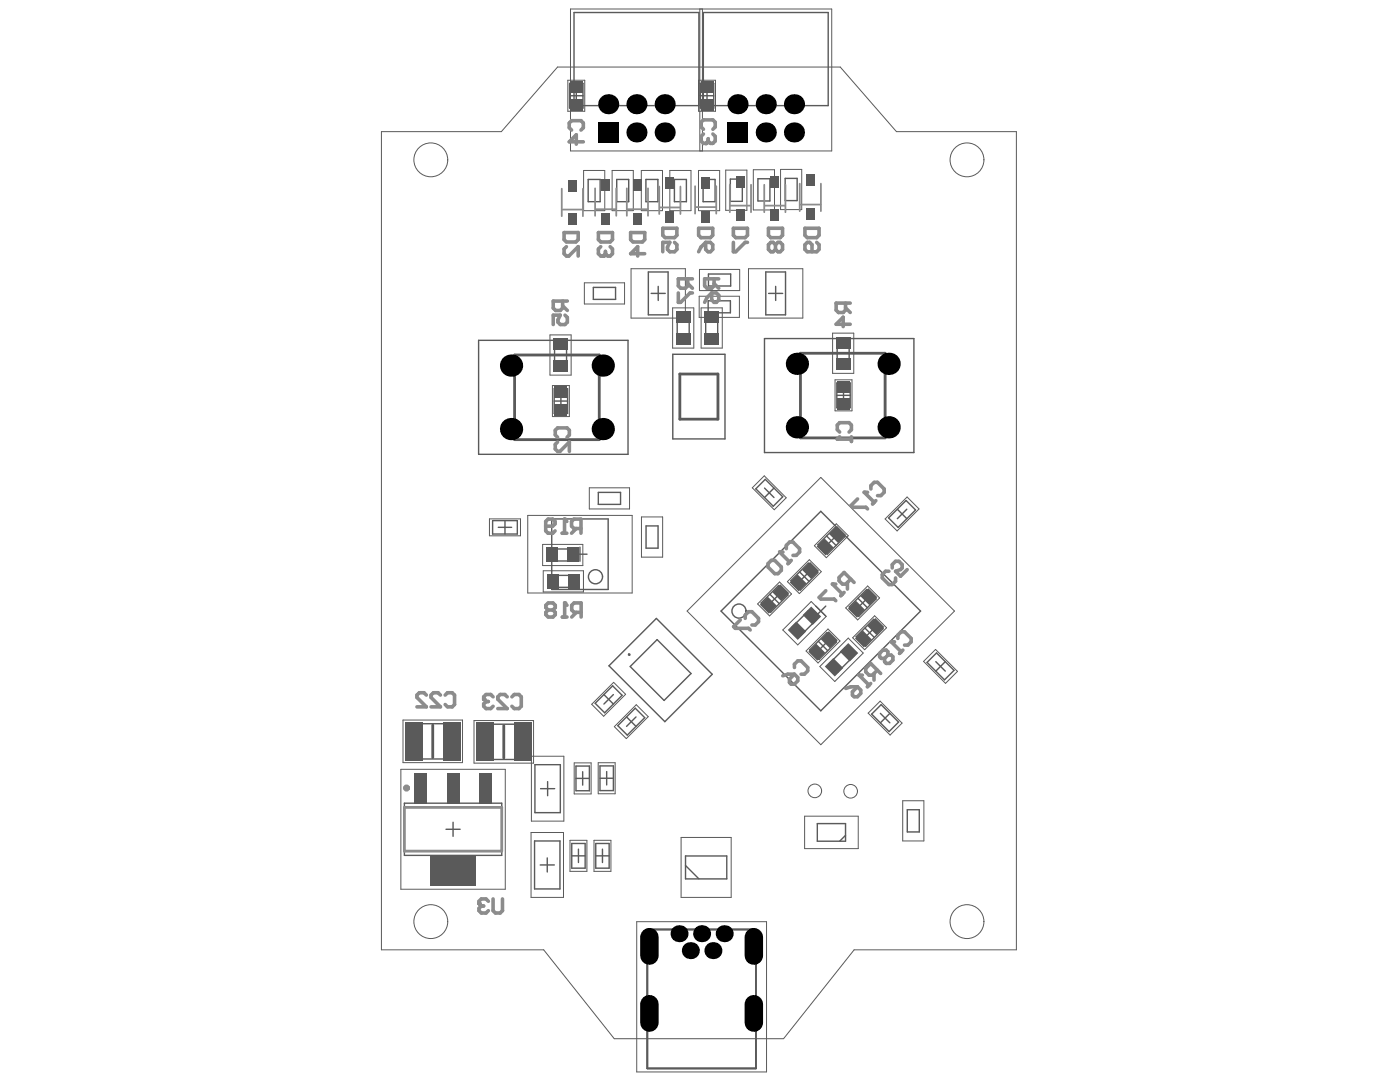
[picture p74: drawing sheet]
<svg xmlns="http://www.w3.org/2000/svg" width="279mm" height="216mm" viewBox="0 0 279 216" stroke-linecap="round" stroke-linejoin="round" font-family="sans-serif">
<g fill="none" stroke="#5a5a5a" stroke-width=".2">
<path d="M113.3 16h3.4v6.2h-3.4zM113.9 1.8h52.1v28.3h-52.1zM139.4 16h3.4v6.2h-3.4zM139.7 1.8v28.3M140.2 1.8v28.3M76.1 26.3h24l11.2-12.9h56.4l11.2 12.9h23.9v163.2h-32.3l-14.1 17.8h-33.8l-14.1-17.8h-32.4zM116.5 34h4.2v8h-4.2zM122.2 34h4.2v8h-4.2zM128 34h4.2v8h-4.2zM133.7 34h4.2v8h-4.2zM139.4 34h4.2v8h-4.2zM144.8 33.9h4.3v8.1h-4.3z"/>
<path d="M150.3 33.9h4.3v8h-4.3zM155.8 33.8h4.2v8h-4.2zM116.6 56.4h8v4.3h-8zM125.9 53.6h10.9v9.9h-10.9zM139.5 59.1h8.1v4.2h-8.1zM139.6 53.8h8v4.2h-8zM149.4 53.6h10.8v9.9h-10.8zM109.8 66.8h4.2v8h-4.2zM110.2 76.9h3.4v6.2h-3.4zM134.2 61.4h4.3v8.1h-4.3zM139.9 61.4h4.2v8.1h-4.2zM166.2 66.5h4.2v8h-4.2z"/>
<path d="M166.7 75.8h3.3v6.2h-3.3zM117.6 97.3h8v4.3h-8zM150.1 97.3l2.4-2.4 4.4 4.4-2.4 2.4zM97.7 103.5h6.2v3.4h-6.2zM105.3 102.8h20.9v15.5h-20.9zM108.3 108.6h8v4.3h-8zM108.4 113.9h8v4.2h-8zM128 103.1h4.2v8.1h-4.2zM157.1 116.1l4.4-4.4 2.4 2.4-4.4 4.3zM162.5 108.9l4.4-4.4 2.4 2.4-4.4 4.4zM176.6 103.6l4.4-4.4 2.4 2.4-4.4 4.3zM137.1 121.9l26.7-26.6 26.7 26.6-26.7 26.7z"/>
<path d="M151.2 120.5l4.4-4.4 2.4 2.4-4.4 4.4zM156.2 125.7l5.7-5.7 3 3-5.7 5.7zM160.9 129.9l4.3-4.4 2.4 2.4-4.3 4.4zM163.6 133l5.7-5.7 3 3-5.7 5.7zM168.8 121.3l4.4-4.4 2.3 2.4-4.3 4.4zM170.2 127.3l4.3-4.4 2.4 2.4-4.3 4.3zM184.3 132l2.4-2.4 4.4 4.4-2.4 2.4zM80 153.5h20.8v23.9h-20.8zM80.4 143.7h11.9v8.5h-11.9zM94.6 143.8h11.9v8.5h-11.9zM106.1 150.9h6.4v12.9h-6.4zM114.6 152.2h3.4v6.2h-3.4z"/>
<path d="M118.1 140.5l4.4-4.3 2.4 2.3-4.4 4.4zM119.4 152.2h3.4v6.2h-3.4zM122.6 145l4.4-4.4 2.4 2.4-4.4 4.4zM173.3 142.3l2.3-2.4 4.4 4.4-2.4 2.4zM180.2 159.8h4.2v8h-4.2zM106 166.1h6.5v13h-6.5zM113.8 167.7h3.3v6.2h-3.3zM118.5 167.7h3.4v6.2h-3.4zM135.9 167.1h10v12h-10zM160.6 162.9h10.7v6.4h-10.7zM127.1 183.9h25.9v30h-25.9zM128.5 199.5h2.2v5.4h-2.2z"/>
<path d="M128.5 186.2h2.2v5.3h-2.2zM149.3 186.2h2.3v5.3h-2.3zM149.3 199.5h2.3v5.4h-2.3z"/>
<circle cx="86" cy="31.9" r="3.4"/>
<circle cx="193" cy="31.9" r="3.4"/>
<circle cx="162.6" cy="157.8" r="1.36"/>
<circle cx="169.8" cy="157.9" r="1.36"/>
<circle cx="86" cy="183.9" r="3.4"/>
<circle cx="193" cy="183.9" r="3.4"/>
</g>
<g fill="none" stroke="#5a5a5a" stroke-width=".28">
<path d="M113.7 19.1h2.6M113.7 16.6h2.6v5h-2.6zM114.6 2.5h24.9v18.6h-24.9zM115 17.8v2.6M139.8 19.1h2.6M139.8 16.6h2.6v5h-2.6zM140.4 2.5h24.9v18.6h-24.9zM141.1 17.8v2.6M117.4 35.8h2.4v4.4h-2.4zM123.1 35.8h2.4v4.4h-2.4zM128.9 35.8h2.4v4.4h-2.4zM134.6 35.8h2.4v4.4h-2.4z"/>
<path d="M140.3 35.8h2.4v4.4h-2.4zM145.8 35.7h2.3v4.5h-2.3zM151.3 35.7h2.4v4.4h-2.4zM156.7 35.6h2.4v4.4h-2.4zM118.4 57.4h4.5v2.3h-4.5zM129.4 54.3h3.9v8.5h-3.9zM130 58.5h2.8M131.4 57.1v2.9M141.4 54.7h4.4v2.4h-4.4zM152.8 54.3h4v8.5h-4zM153.4 58.5h2.8M154.8 57.1v2.9"/>
<path d="M95.5 67.9h29.8v22.8h-29.8zM110.6 77.6h2.7v4.9h-2.7zM110.7 68.6h2.4v4.5h-2.4zM111.9 78.7v2.7M134.3 70.7h10.4v16.9h-10.4zM135.2 63.2h2.3v4.5h-2.3zM140.8 63.2h2.4v4.5h-2.4zM141.3 60h4.5v2.4h-4.5zM152.6 67.6h29.8v22.7h-29.8zM167 78.9h2.7M167 76.4h2.7v4.9h-2.7zM167.1 68.3h2.4v4.4h-2.4z"/>
<path d="M168.3 77.5v2.7M110.6 80h2.7M119.4 98.3h4.4v2.3h-4.4zM150.8 97.5l1.9-1.9 3.5 3.5-1.9 1.9zM152.6 97.4l1.9 1.9M154.5 97.4l-1.9 1.9M98.3 103.9h4.9v2.7h-4.9zM99.4 105.2h2.7M100.8 103.9v2.7M110.1 109.5h4.4v2.4h-4.4zM110.1 103.5h11.3v14.1h-11.3zM110.2 114.8h4.4v2.4h-4.4z"/>
<path d="M114.3 110.6h2.9M115.7 109.2v2.8M128.9 104.9h2.4v4.5h-2.4zM153.6 118.6l1.9 1.9M155.5 118.6l-1.9 1.9M157.8 115.9l3.5-3.5 1.9 1.9-3.5 3.5zM159.6 114.1l1.9 1.9M161.5 114.1l-1.9 1.9M163.2 108.7l3.5-3.5 1.9 1.9-3.5 3.5zM165 107l1.9 1.8M166.9 107l-1.9 1.8M171.2 119.4l1.9 1.9"/>
<path d="M173.1 119.4l-1.9 1.9M177.3 103.4l3.5-3.5 1.9 1.9-3.5 3.4zM179.1 101.6l1.9 1.9M181 101.6l-1.9 1.9M120.5 138.6l1.9 1.9M121.5 132.9l9.5-9.5 11.1 11.1-9.4 9.5zM122.4 138.6l-1.9 1.9M125.8 133l5.3-5.4 6.8 6.8-5.4 5.4zM143.9 121.9l19.9-19.9 19.9 19.9-19.9 19.9zM151.9 120.3l3.5-3.5 1.9 1.9-3.5 3.5zM158.1 125.1l3.2-3.2 1.7 1.7-3.2 3.2zM161.6 129.7l3.4-3.5 1.9 1.9-3.4 3.5z"/>
<path d="M162.8 120.9l2 2M163.3 128l1.9 1.8M164.8 120.9l-2 2M165.2 128l-1.9 1.8M165.5 132.4l3.2-3.2 1.7 1.7-3.2 3.2zM169.5 121.1l3.5-3.5 1.8 1.9-3.4 3.5zM170.9 127.1l3.5-3.5 1.8 1.9-3.4 3.4zM172.6 125.3l1.9 1.9M174.5 125.3l-1.9 1.9M185 132.2l1.9-1.9 3.5 3.5-1.9 1.9zM186.8 132l1.8 1.9M188.6 132l-1.8 1.9"/>
<path d="M81.9 144.4h9v7h-9zM96 144.5h9v7h-9zM106.8 152.6h5v9.6h-5zM107.9 157.4h2.8M109.3 156v2.8M114.9 155.3h2.7M114.9 152.9h2.7v4.9h-2.7zM116.3 154v2.7M118.8 140.3l3.5-3.4 1.9 1.8-3.5 3.5zM119.7 155.3h2.7M119.7 152.8h2.7v5h-2.7zM121.1 154v2.6"/>
<path d="M123.3 144.8l3.5-3.5 1.9 1.9-3.5 3.5zM125 143.1l1.9 1.8M126.9 143.1l-1.9 1.8M174 142.5l1.8-1.9 3.5 3.5-1.9 1.9zM175.7 142.3l1.9 1.9M177.6 142.3l-1.9 1.9M80.7 160.3h19.4v10.4h-19.4zM89 165.5h2.8M90.4 164.1v2.8M106.7 167.8h5.1v9.6h-5.1zM107.8 172.6h2.8M109.2 171.2v2.8"/>
<path d="M114.1 170.8h2.7M114.1 168.3h2.7v4.9h-2.7zM115.4 169.4v2.7M118.9 170.8h2.7M118.9 168.3h2.7v4.9h-2.7zM120.2 169.4v2.7M136.8 170.8h8.2v4.6h-8.2zM136.8 172.7l2.7 2.7M163.1 164.3h5.6v3.6h-5.6zM168.7 166.7l-1.1 1.2M181.1 161.6h2.4v4.4h-2.4z"/>
<circle cx="118.8" cy="115.1" r="1.41"/>
<circle cx="125.6" cy="130.6" r=".14"/>
<circle cx="147.5" cy="121.9" r="1.41"/>
</g>
<path d="M102.7 70.8h16.9v16.9h-16.9zM135.7 74.6h7.6v9h-7.6zM159.7 70.5h16.9v16.9h-16.9zM86.4 144.7v6.5M100.5 144.8v6.5" fill="none" stroke="#5a5a5a" stroke-width=".56"/>
<path d="M129.2 185.5h21.7v27.7h-21.7z" fill="none" stroke="#5a5a5a" stroke-width=".36"/>
<g fill="none" stroke="#8c8c8c" stroke-width=".36">
<path d="M112.1 37.6v5.5M116.3 37.6v5.5M118.8 37.6v5.5M123 37.6v5.5M125.1 37.6v5.5M129.3 37.6v5.5M131.6 37.2v5.5M135.8 37.2v5.5M138.7 37.1v5.5M142.9 37.1v5.5M145.7 36.9v5.5M149.9 36.9v5.5"/>
<path d="M152.5 36.9v5.5M156.7 36.9v5.5M159.6 36.6v5.5M163.8 36.6v5.5M112.2 41.8h4.1M118.9 41.8h4.1M125.2 41.8h4.1M131.7 41.4h4.1M138.8 41.3h4.1M145.8 41h4M152.6 41h4.1M159.7 40.8h4.1"/>
</g>
<path d="M80.7 161.1h19.4v8.7h-19.4z" fill="none" stroke="#8c8c8c" stroke-width=".56"/>
<path d="M112.2 123.1h1M112.7 120.3v2.8M115 122.2l-.9 .9M116 122.2h-1.4l-.5-.5v-.9l.5-.5h1.4v2.8" fill="none" stroke="#8c8c8c" stroke-width=".71"/>
<circle cx="112.7" cy="120.3" r=".36" fill="#8c8c8c"/>
<path d="M172.5 98.2l2 2M173.8 97.6v-.7l.7-.7h.6l1.4 1.4v.6l-.7 .7h-.7M174.8 99.9l-.7 .7M109.4 121.7l-.5-.5v-.4l.5-.5h.9l.5 .5v.4l-.5 .5M109.4 121.7l-.5 .5v.5l.5 .4h.9l.5-.4v-.5l-.5-.5M109.4 121.7h.9M112.7 120.3l.5 .5" fill="none" stroke="#8c8c8c" stroke-width=".71"/>
<circle cx="172.5" cy="98.2" r=".36" fill="#8c8c8c"/>
<g fill="none" stroke="#8c8c8c" stroke-width=".71">
<path d="M112.6 46.4h2.8v1.4l-.5 .5h-1.9l-.4-.5zM113 49.2l-.4 .5v.9l.4 .5h.5l1.9-1.9v1.9M119.4 46.4h2.8v1.4l-.4 .5h-1.9l-.5-.5zM119.9 49.2l-.5 .5v.9l.5 .5h.5M125.9 46.4h2.8v1.4l-.5 .5h-1.9l-.4-.5zM128.7 50.6h-2.8l1.4-1.4v1.9M132.3 45.5h2.8v1.5l-.5 .4h-1.9l-.4-.4zM134.6 48.4l.5 .4v1l-.5 .4h-.9l-.5-.4v-.5l.5-.9h-1.4v1.8M146.4 45.5h2.8v1.5l-.5 .4h-1.9l-.4-.4zM146.4 48.4v1.8h.4l1.9-1.8h.5M153.4 45.5h2.8v1.5l-.5 .4h-1.9l-.4-.4zM154.8 48.8l-.5-.4h-.5l-.4 .4v1l.4 .4h.5l.5-.4"/>
<path d="M154.8 48.8l.4-.4h.5l.5 .4v1l-.5 .4h-.5l-.4-.4M154.8 48.8v1M160.6 45.5h2.9v1.5l-.5 .4h-1.9l-.5-.4zM163 48.4l.5 .4v1l-.5 .4h-1.9l-.5-.4v-1l.5-.4h.5l.4 .4v1.4M171.1 99.6l-1.3 1.3 .4 .3h2.6l.3 .3M172.5 98.2h.6"/>
</g>
<circle cx="120.4" cy="51.1" r=".36" fill="#8c8c8c"/>
<path d="M120.8 50.6l-.4 .5M120.8 50.2v.4M121.8 49.2l.4 .5v.9l-.4 .5h-.5l-.5-.5M139.4 45.5h2.8v1.5l-.4 .4h-1.9l-.5-.4zM140.8 48.4h1l.4 .4v1l-.4 .4h-.5l-.5-.4zM140.8 48.4l-.9 .9-.5 .9M97.5 179.8l-.5-.4h-.9l-.5 .4v.5M98.4 179.4v2.3l.5 .5h.9l.5-.5v-2.3" fill="none" stroke="#8c8c8c" stroke-width=".71"/>
<circle cx="95.6" cy="180.3" r=".36" fill="#8c8c8c"/>
<path d="M112.2 106.4h.9M112.7 103.6v2.8M115 105.5l-.9 .9M115.9 105.5h-1.4l-.4-.5v-.9l.4-.5h1.4v2.8M95.6 180.3l.5 .5M96.1 180.8h.4M96.1 180.8l-.5 .4v.5l.5 .5h.9l.5-.5" fill="none" stroke="#8c8c8c" stroke-width=".71"/>
<circle cx="112.7" cy="103.6" r=".36" fill="#8c8c8c"/>
<path d="M108.9 105h1.4l.5-.5v-.4l-.5-.5h-.9l-.5 .5v1.8l.5 .5h.9l.5-.5M112.7 103.6l.4 .5M166.1 116.6l2 1.9M168.5 118.2l-.7 .7M169.1 116.2v1.3M169.8 115.6l-1 1h-.7l-.6-.7v-.7l1-1 1.9 2" fill="none" stroke="#8c8c8c" stroke-width=".71"/>
<circle cx="166.1" cy="116.6" r=".36" fill="#8c8c8c"/>
<path d="M164.8 117.9l-1.3 1.3 .3 .3h2.7l.3 .4M166.1 116.6h.7M171.4 134.7l2 2M173.8 136.4l-.7 .6M174.4 134.4v1.3M175.1 133.7l-1 1h-.7l-.6-.6v-.7l1-1 2 2" fill="none" stroke="#8c8c8c" stroke-width=".71"/>
<circle cx="171.4" cy="134.7" r=".36" fill="#8c8c8c"/>
<g fill="none" stroke="#8c8c8c" stroke-width=".71">
<path d="M135.4 58.5v1.8h.4l1.9-1.8h.5M137.3 55.6v1.4l-.5 .5h-1l-.4-.5v-1.4h2.8M137.3 56.6l.9 .9M142 58.5h1l.4 .4v1l-.4 .4h-.5l-.5-.4zM142 58.5l-.9 .9-.5 .9M142.5 55.6v1.4l-.5 .5h-.9l-.5-.5v-1.4h2.8M142.5 56.6l.9 .9M112.3 60.1v1.4l-.5 .4h-.9l-.5-.4v-1.4h2.8M112.3 61l.9 .9M112.8 62.9l.4 .5v.9l-.4 .5h-1l-.5-.5v-.5l.5-.9h-1.4v1.9M168.7 60.5v1.4l-.4 .5h-1l-.4-.5v-1.4h2.8M168.7 61.4l1 1"/>
<path d="M169.7 64.7h-2.8l1.4-1.4v1.9M98.4 139l-.5-.4h-.9l-.5 .4v.5M101.2 139l-.4-.4h-1l-.5 .4v.5l1.9 1.9h-1.9M102.2 139l.4-.4h1l.4 .4v1.9l-.4 .5h-1l-.4-.5M171.1 137h-1.3l-1 .4M171.1 137l.7 .7v.7l-.7 .6h-.6l-.4-.3v-.7zM171.4 134.7h.7"/>
</g>
<circle cx="96.5" cy="139.5" r=".36" fill="#8c8c8c"/>
<path d="M85.1 138.7l-.5-.5h-.9l-.5 .5v.5l1.9 1.8h-1.9M87.9 138.7l-.5-.5h-.9l-.5 .5v.5l1.9 1.8h-1.9M88.8 138.7l.5-.5h.9l.5 .5v1.9l-.5 .4h-.9l-.5-.4M96.5 139.5l.5 .5M97 140h.5M97 140l-.5 .5v.4l.5 .5h.9l.5-.5M177.9 128.1l2 2M179.2 127.4v-.7l.7-.6h.6l1.3 1.3v.7l-.6 .6h-.7M180.2 129.7l-.7 .7" fill="none" stroke="#8c8c8c" stroke-width=".71"/>
<circle cx="177.9" cy="128.1" r=".36" fill="#8c8c8c"/>
<path d="M155.6 110.2l2 1.9M156.9 109.5v-.7l.7-.6h.7l1.3 1.3v.7l-.7 .6h-.6M157.9 111.8l-.6 .7M177.2 130.7v-.6l-.3-.4h-.7l-.7 .7v.6l.4 .4h.6M177.2 130.7h.7l.3 .3v.7l-.7 .7h-.6l-.4-.4v-.6M177.2 130.7l-.7 .7M177.9 128.1h.6" fill="none" stroke="#8c8c8c" stroke-width=".71"/>
<circle cx="155.6" cy="110.2" r=".36" fill="#8c8c8c"/>
<g fill="none" stroke="#8c8c8c" stroke-width=".71">
<path d="M114.1 26l-.5-.5v-1l.5-.4h1.8l.5 .4v1l-.5 .5M116.4 28.3h-2.8l1.4-1.4v1.9M140.4 25.8l-.5-.5v-.9l.5-.5h1.9l.4 .5v.9l-.4 .5M140.4 26.7l-.5 .5v.9l.5 .5h.5M153.3 112.5l.6-.7h.7l1.3 1.3v.7l-.6 .7h-.7l-1.3-1.4zM155.6 110.2h.7M177.4 114h-.7l-.6 .7v.6l1.3 1.3h.7l.6-.6v-.7M178.1 113.3v-.6l.6-.7h.7l.7 .7v.6l-.4 .4-1 .3 1 1 1.3-1.3M147.7 123.7l-1.3 1.3 .3 .4h2.7l.3 .3M148.7 123.4v-.7l.7-.6h.7l1.3 1.3v.6l-.7 .7h-.6M158.5 133.2v-.7l.7-.6h.7l1.3 1.3v.7l-.7 .6h-.6M158.5 134.5l.7 .7v.7l-.7 .6h-.6l-.4-.3v-.7z"/>
<path d="M158.5 134.5h-1.3l-1 .4"/>
</g>
<circle cx="140.9" cy="28.6" r=".36" fill="#8c8c8c"/>
<path d="M141.3 28.1l-.4 .5M141.3 27.7v.4M142.3 26.7l.4 .5v.9l-.4 .5h-.5l-.5-.5M111.3 87.3l-.5-.5v-.9l.5-.5h1.9l.4 .5v.9l-.4 .5M111.3 88.2l-.5 .5v.9l.5 .5h.5l1.8-1.9v1.9M167.1 87.6h2.8M167.6 86.2l-.5-.5v-.9l.5-.5h1.8l.5 .5v.9l-.5 .5M169.9 87.2v.9" fill="none" stroke="#8c8c8c" stroke-width=".71"/>
<circle cx="167.1" cy="87.6" r=".36" fill="#8c8c8c"/>
<path d="M167.6 87.2l-.5 .4" fill="none" stroke="#8c8c8c" stroke-width=".71"/>
<circle cx="81.1" cy="157.2" r=".35" fill="none" stroke="#8c8c8c" stroke-width=".7"/>
<path d="M129.6 187v3.7M150.4 187v3.7M129.6 200.4v3.7M150.4 200.4v3.7" fill="none" stroke="#000" stroke-width="3.7"/>
<g fill="#000">
<circle cx="121.4" cy="20.8" r="2"/>
<circle cx="127" cy="26.4" r="2"/>
<circle cx="127" cy="20.8" r="2"/>
<circle cx="132.7" cy="20.8" r="2"/>
<circle cx="132.7" cy="26.4" r="2"/>
<circle cx="147.2" cy="20.8" r="2"/>
<circle cx="152.8" cy="26.4" r="2"/>
<circle cx="152.8" cy="20.8" r="2"/>
<circle cx="158.5" cy="26.4" r="2"/>
<circle cx="158.5" cy="20.8" r="2"/>
<circle cx="102" cy="72.9" r="2.22"/>
<circle cx="120.3" cy="72.9" r="2.22"/>
<circle cx="159" cy="72.6" r="2.22"/>
<circle cx="177.3" cy="72.6" r="2.22"/>
<circle cx="102" cy="85.6" r="2.22"/>
<circle cx="120.3" cy="85.6" r="2.22"/>
<circle cx="159" cy="85.3" r="2.22"/>
<circle cx="177.3" cy="85.3" r="2.22"/>
<circle cx="135.5" cy="186.3" r="1.7"/>
<circle cx="137.8" cy="189.7" r="1.7"/>
<circle cx="140" cy="186.3" r="1.7"/>
<circle cx="142.3" cy="189.7" r="1.7"/>
<circle cx="144.5" cy="186.3" r="1.7"/>
</g>
<g fill="#000">
<path d="M119.4 24.4h4v4h-4z" fill-rule="evenodd"/>
<path d="M145.2 24.4h4v4h-4z" fill-rule="evenodd"/>
</g>
<g fill="#5a5a5a">
<path d="M164.6 133l1.7-1.7 2 2-1.7 1.7z" fill-rule="evenodd"/>
<path d="M167.6 130l1.7-1.7 2 2-1.7 1.7z" fill-rule="evenodd"/>
<path d="M157.2 125.7l1.7-1.7 2 2-1.7 1.7z" fill-rule="evenodd"/>
<path d="M160.2 122.7l1.7-1.7 2 2-1.7 1.7z" fill-rule="evenodd"/>
<path d="M165.5 106.6l1.6-1.6 1.7 1.8-1.5 1.5z" fill-rule="evenodd"/>
<path d="M163 109l1.6-1.6 1.8 1.8-1.6 1.6z" fill-rule="evenodd"/>
<path d="M134.9 62.1h2.9v2.4h-2.9z" fill-rule="evenodd"/>
<path d="M134.9 66.4h2.9v2.4h-2.9z" fill-rule="evenodd"/>
<path d="M140.6 62.1h2.8v2.4h-2.8z" fill-rule="evenodd"/>
<path d="M140.6 66.4h2.8v2.4h-2.8z" fill-rule="evenodd"/>
<path d="M110.7 77.1h2.5v2.3h-2.5z" fill-rule="evenodd"/>
<path d="M110.7 80.7h2.5v2.2h-2.5z" fill-rule="evenodd"/>
<path d="M110.5 67.5h2.8v2.4h-2.8z" fill-rule="evenodd"/>
<path d="M110.5 71.8h2.8v2.3h-2.8z" fill-rule="evenodd"/>
<path d="M166.9 67.2h2.8v2.4h-2.8z" fill-rule="evenodd"/>
<path d="M166.9 71.4h2.8v2.4h-2.8z" fill-rule="evenodd"/>
<path d="M113.7 19.7h2.6v2.3h-2.6z" fill-rule="evenodd"/>
<path d="M113.7 16.2h2.6v2.3h-2.6z" fill-rule="evenodd"/>
<path d="M113.4 42.6h1.7v2.3h-1.7z" fill-rule="evenodd"/>
<path d="M113.4 35.9h1.7v2.2h-1.7z" fill-rule="evenodd"/>
<path d="M126.4 42.6h1.7v2.2h-1.7z" fill-rule="evenodd"/>
<path d="M126.4 35.8h1.7v2.3h-1.7z" fill-rule="evenodd"/>
<path d="M132.8 42.2h1.7v2.3h-1.7z" fill-rule="evenodd"/>
<path d="M132.8 35.5h1.7v2.2h-1.7z" fill-rule="evenodd"/>
<path d="M140 42.1h1.7v2.3h-1.7z" fill-rule="evenodd"/>
<path d="M140 35.4h1.7v2.2h-1.7z" fill-rule="evenodd"/>
<path d="M146.9 41.9h1.7v2.2h-1.7z" fill-rule="evenodd"/>
<path d="M146.9 35.1h1.7v2.3h-1.7z" fill-rule="evenodd"/>
<path d="M153.8 41.9h1.7v2.2h-1.7z" fill-rule="evenodd"/>
<path d="M153.8 35.1h1.7v2.3h-1.7z" fill-rule="evenodd"/>
<path d="M160.9 41.6h1.7v2.3h-1.7z" fill-rule="evenodd"/>
<path d="M160.9 34.9h1.7v2.2h-1.7z" fill-rule="evenodd"/>
<path d="M139.8 19.7h2.6v2.3h-2.6z" fill-rule="evenodd"/>
<path d="M139.8 16.2h2.6v2.3h-2.6z" fill-rule="evenodd"/>
<path d="M167.1 76h2.5v2.3h-2.5z" fill-rule="evenodd"/>
<path d="M167.1 79.5h2.5v2.3h-2.5z" fill-rule="evenodd"/>
<path d="M109 109.3h2.4v2.8h-2.4z" fill-rule="evenodd"/>
<path d="M113.2 109.3h2.4v2.8h-2.4z" fill-rule="evenodd"/>
<path d="M113.3 114.6h2.4v2.8h-2.4z" fill-rule="evenodd"/>
<path d="M109.1 114.6h2.4v2.8h-2.4z" fill-rule="evenodd"/>
<path d="M82.7 154.2h2.5v6.1h-2.5z" fill-rule="evenodd"/>
<path d="M89.2 154.2h2.5v6.1h-2.5z" fill-rule="evenodd"/>
<path d="M95.6 154.2h2.6v6.1h-2.6z" fill-rule="evenodd"/>
<path d="M85.9 170.7h9v6h-9z" fill-rule="evenodd"/>
<path d="M170.6 127.4l1.6-1.6 1.8 1.8-1.6 1.6z" fill-rule="evenodd"/>
<path d="M173.1 124.9l1.6-1.6 1.8 1.8-1.6 1.6z" fill-rule="evenodd"/>
<path d="M157.6 116.2l1.6-1.6 1.8 1.8-1.6 1.6z" fill-rule="evenodd"/>
<path d="M160.1 113.7l1.6-1.6 1.8 1.8-1.6 1.6z" fill-rule="evenodd"/>
<path d="M171.7 119l1.6-1.6 1.8 1.8-1.6 1.6z" fill-rule="evenodd"/>
<path d="M169.2 121.5l1.6-1.6 1.8 1.8-1.6 1.5z" fill-rule="evenodd"/>
<path d="M151.6 120.7l1.6-1.6 1.8 1.8-1.6 1.6z" fill-rule="evenodd"/>
<path d="M154.1 118.2l1.6-1.6 1.8 1.8-1.6 1.6z" fill-rule="evenodd"/>
<path d="M161.3 130l1.6-1.5 1.8 1.7-1.6 1.6z" fill-rule="evenodd"/>
<path d="M163.8 127.6l1.6-1.6 1.8 1.8-1.6 1.5z" fill-rule="evenodd"/>
<path d="M80.8 144.1h3.6v7.7h-3.6z" fill-rule="evenodd"/>
<path d="M88.3 144.1h3.6v7.7h-3.6z" fill-rule="evenodd"/>
<path d="M102.5 144.2h3.6v7.7h-3.6z" fill-rule="evenodd"/>
<path d="M95 144.2h3.6v7.7h-3.6z" fill-rule="evenodd"/>
<path d="M120 42.6h1.7v2.2h-1.7z" fill-rule="evenodd"/>
<path d="M120 35.8h1.7v2.3h-1.7z" fill-rule="evenodd"/>
</g>
</svg>
